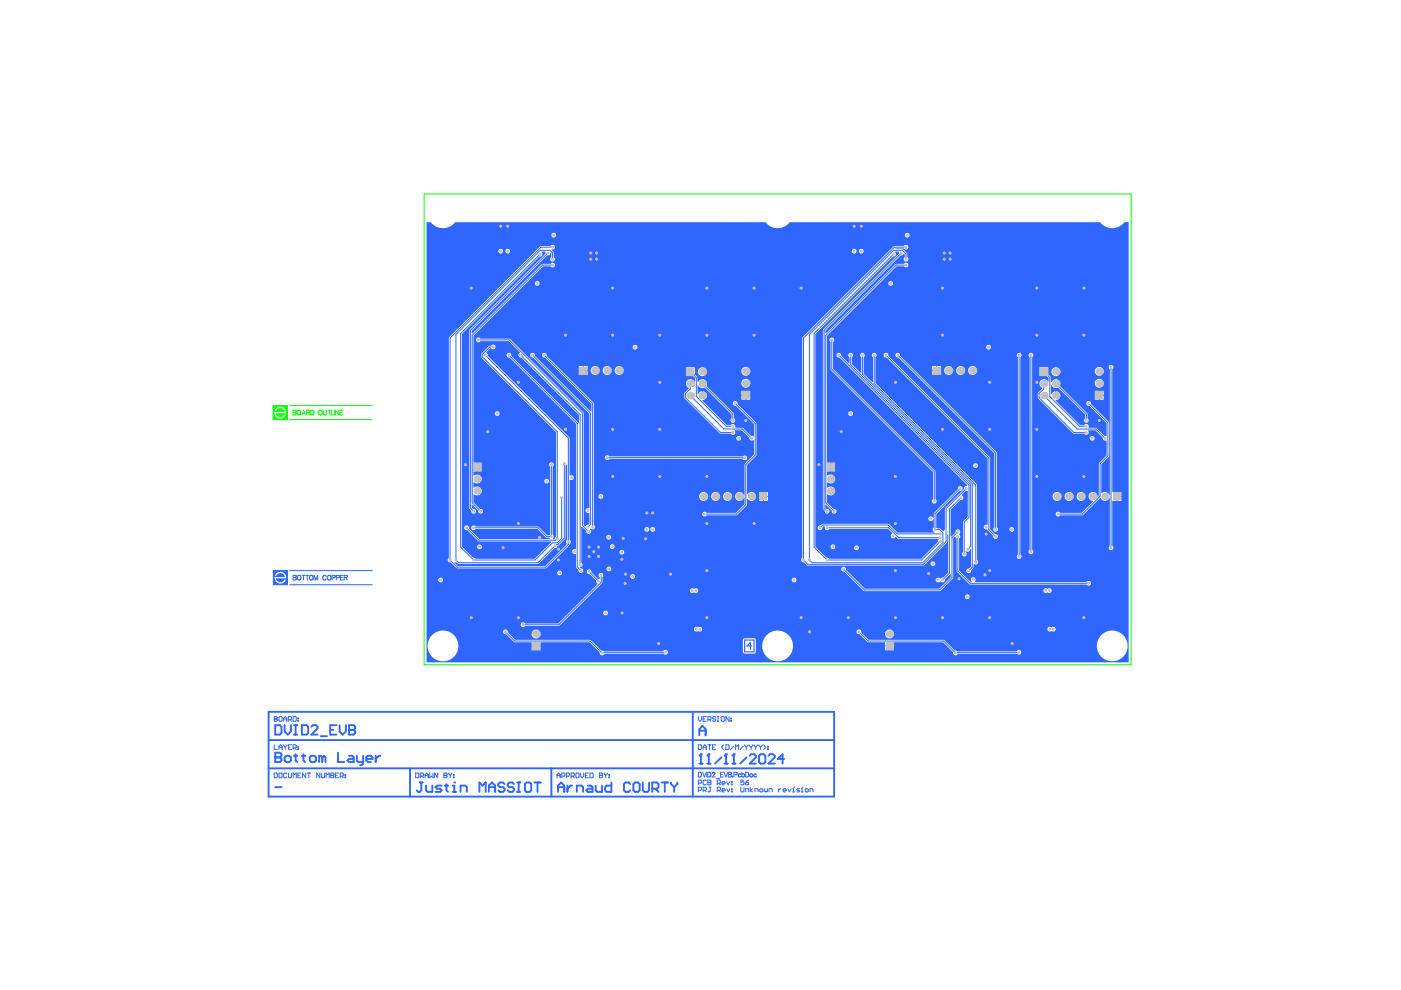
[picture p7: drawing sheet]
<svg xmlns="http://www.w3.org/2000/svg" width="297mm" height="210mm" viewBox="0 0 297 210" stroke-linecap="round" stroke-linejoin="round" font-family="sans-serif">
<path d="M57.9 86h3v3h-3zM58.5 86.6l-.3 .5h.4l.4-.5 .6-.1 .6 .4 .2 .4h-2.2l.3 1 .8 .4 .9-.3 .4-.5h-.3l-.5 .5h-.6l-.5-.3-.2-.5h2.2l-.3-.9-.8-.5-.7 .1z" fill="#0f0"/>
<g fill="none" stroke="#0f0" stroke-width=".21">
<path d="M89.9 41.1h149.9v99.8h-149.9zM57.9 86h3v3h-3zM61.4 89h17.5M61.4 86h17.5M62.1 87l.6 .1v.3l-.2 .1 .3 .1-.1 .3-.6 .1zM62.1 87.5h.4M63.1 87.1l.1-.1a.45 .45 0 0 1 .6 .5 .45 .45 0 0 1-.7 .3zM64 88l.4-1 .4 1M64.1 87.6h.5M65 87.5l.6-.1v-.3l-.6-.1v1M65.3 87.5l.4 .5M65.9 87h.3a.53 .53 0 0 1 .4 .5 .53 .53 0 0 1-.4 .5h-.3z"/>
<path d="M67.7 87.1v-.1a.45 .45 0 0 1 .6 .5 .45 .45 0 0 1-.6 .3zM68.6 87v.7l.2 .3 .4-.2v-.8M69.5 87h.7M69.8 87v1M70.3 87v1h.5M71 87v1M71.8 87v1l-.6-1v1M72.1 87.5h.4M72.7 87h-.6v1h.6"/>
</g>
<g fill="#2f66ff">
<path d="M96.4 119.2h.4l.4 .4 17.1-.1 3.2-3.3h.4l.3-.5 .3-.1 1.4-1.4v-15.5l.3-.2v16l-.2 .3 .2 .5-4.6 4.7h-18.6l-.6-.7z"/>
<path d="M90.4 47.1h.9a3.3 3.3 0 0 0 5.2 0h65.8a3.3 3.3 0 0 0 5.1 0h65.8a3.3 3.3 0 0 0 5.2 0h.9v93.3h-148.9zM116.9 49.9a.51 .51 0 0 0 1 0 .51 .51 0 0 0-1 0zM191.8 49.9a.55 .55 0 0 0 1.1 0 .55 .55 0 0 0-1.1 0zM95.2 71.5v46.8a.5 .5 0 0 0-.3 .6 .5 .5 0 0 0 .6 .3l1.4 1.3h18.8l5.1-5a.62 .62 0 0 0 0-1v-12.7l.1-.1a.51 .51 0 0 0 .8-.4 .51 .51 0 0 0-.8-.5h-.1l-.1-8-17.3-17.4-.3-.7 .9-.9h.1a.51 .51 0 0 0 .8 .2 .51 .51 0 0 0 0-.8 .51 .51 0 0 0-.8 .1l-.4 .1-1.5 1.5v1l15.7 15.7v22.2l-.2 .5h-.4l.1-.7-.2-.3v-14.3a.51 .51 0 0 0 .1-.8 .51 .51 0 0 0-.8 0 .51 .51 0 0 0 .1 .8v14.3l-.1 .2h-.5l-1.9-1.9h-13.2a.51 .51 0 0 0-.8-.1 .51 .51 0 0 0 0 .8 .51 .51 0 0 0 .8-.1h13.1l1.7 1.7 .8 .1 .1 .1-.1 .2h-14.8l-2.3-2.3a.51 .51 0 0 0-.4-.6 .51 .51 0 0 0-.6 .5 .51 .51 0 0 0 .6 .5l2.6 2.4h15.3v.1l-3.5 3.6h-12.5l-.6-.3-2.4-2.3v-45.1l16.5-16.4a.52 .52 0 0 0 .6-.3 .52 .52 0 0 0-.2-.6v-.2h.8l.1 .5-16.2 16.1v37.9l.4 .5a.51 .51 0 0 0 .5 .6 .51 .51 0 0 0 .5-.5 .51 .51 0 0 0-.6-.5l-.3-.2v-.6l.2-.1 1.2 1.3a.51 .51 0 0 0 .5 .6 .51 .51 0 0 0 .5-.5 .51 .51 0 0 0-.6-.5l-1.4-1.4v-1.7h.1a.94 .94 0 0 0 1.3-.1 .94 .94 0 0 0 0-1.3 .94 .94 0 0 0-1.3 0l-.1-.1v-1l.1-.1a.94 .94 0 0 0 1.3 0 .94 .94 0 0 0 0-1.3 .94 .94 0 0 0-1.3 0l-.1-.1v-.8h.7l.1-1-.1-.9h-.7v-26.9l14.8-14.7h1.5a.51 .51 0 0 0 .8 .1 .51 .51 0 0 0 0-.8 .51 .51 0 0 0-.8 .1l-1.8 .1-14.7 14.7h-.2v-.6l16-16h.4l.4-.5 .1 .9a.51 .51 0 0 0-.1 .8 .51 .51 0 0 0 .7 0 .51 .51 0 0 0-.1-.8v-1l-.5-.5 .1-.1a.51 .51 0 0 0 .6-.3 .51 .51 0 0 0-.2-.7 .51 .51 0 0 0-.7 .3h-2.2zM170.2 71.5l-.1 46.8a.51 .51 0 0 0-.2 .6 .51 .51 0 0 0 .6 .3l.8 .7h24.5l5-4.9 .1-1.7 .1 .1v8l-1 1.1-.7 .2a.52 .52 0 0 0-.8 0 .52 .52 0 0 0 .1 .8 .52 .52 0 0 0 .8-.2 .54 .54 0 0 0 .6 .1 .54 .54 0 0 0 .3-.5l1.1-1.2 .2 .1v.6l-2.5 2.4h-15.7l-4-4a.51 .51 0 0 0-.5-.6 .51 .51 0 0 0-.5 .5 .51 .51 0 0 0 .6 .5l4.2 4.1h16.1l2.8-2.7v-8.5l.3-.3 .4 .4 .1 7 2.7 2.7 24.8 .1a.51 .51 0 0 0 .8 .1 .51 .51 0 0 0-.1-.8 .51 .51 0 0 0-.7 .1h-23.7l.1-.2a.51 .51 0 0 0-.2-.7 .51 .51 0 0 0-.7 .1 .51 .51 0 0 0 .1 .7l-.2 .1-2.5-2.4v-6.8l.3-.4-.2-.5a.64 .64 0 0 0-.2-1.1l-.4 .1-.2 .6-.9 .9-.2-.1v-5.6l2.1-2.1a.5 .5 0 0 0 .6-.3 .5 .5 0 0 0-.2-.6l-.1-.2 .9-.8h.4v5.5l-1 1.1v6.4a.51 .51 0 0 0-.1 .7 .51 .51 0 0 0 .7 0 .51 .51 0 0 0-.1-.7l.1-.2a.55 .55 0 0 0 .7 0 .55 .55 0 0 0 .2-.5h.2v3.8l-.4 .3a.51 .51 0 0 0-.6 .5 .51 .51 0 0 0 .5 .5 .51 .51 0 0 0 .5-.6l.5-.5v-.8h.2a.51 .51 0 0 0 .7-.1 .51 .51 0 0 0-.2-.7v-16.1l-21.5-21.5v-5.5a.51 .51 0 0 0 .1-.7 .51 .51 0 0 0-.7 0 .51 .51 0 0 0 .1 .7v5.3l-.1 .1-1.9-1.9v-3.5a.51 .51 0 0 0 .1-.7 .51 .51 0 0 0-.7 0 .51 .51 0 0 0 .1 .7v3.3l-.1 .1-1.9-1.9v-1.5a.51 .51 0 0 0 .1-.7 .51 .51 0 0 0-.7 0 .51 .51 0 0 0 .1 .7v1.3l-.1 .1-1.6-1.7a.51 .51 0 0 0-.5-.6 .51 .51 0 0 0-.5 .6 .51 .51 0 0 0 .6 .4l27.1 27.1-.7 .4v.4l-4 4.1-.1 4.5-.3 .3-.6-.5-.7-.1-.2-.1v-2.9l5-4.9a.51 .51 0 0 0 .6-.5 .51 .51 0 0 0-.6-.5 .51 .51 0 0 0-.4 .6l-5 5-.1 1.2-.2-.2a.51 .51 0 0 0-.8 0 .51 .51 0 0 0 .1 .8 .51 .51 0 0 0 .7-.4h.2v1.8l-.3 .5 .4 .5h-7.8l-2-1.8h-13.9l-.4 .3a.51 .51 0 0 0-.6 .5 .51 .51 0 0 0 .5 .5 .51 .51 0 0 0 .4-.6l.5-.2 .1 .2a.51 .51 0 0 0 .3 .6 .51 .51 0 0 0 .6-.2h12.5l.9 .8-.1 .2a.51 .51 0 0 0-.1 .8 .51 .51 0 0 0 .8-.1l.2-.1 .5 .4h8.4l.1 .2-.1 .5-3.6 3.6h-19.5l-.6-.3-2.3-2.3v-45.1l16.4-16.4a.52 .52 0 0 0 .6-.3 .52 .52 0 0 0-.2-.6l.1-.2h.7l.1 .5-16.1 16.1v37.9l.4 .5a.51 .51 0 0 0 .4 .6 .51 .51 0 0 0 .6-.5 .51 .51 0 0 0-.7-.5l-.2-.2v-.6l.1-.1 1.3 1.3a.51 .51 0 0 0 .4 .6 .51 .51 0 0 0 .6-.5 .51 .51 0 0 0-.7-.5l-1.4-1.4v-1.7h.2a.95 .95 0 0 0 1.3-.1 .95 .95 0 0 0 0-1.3 .95 .95 0 0 0-1.3 0l-.2-.1v-1h.2a.95 .95 0 0 0 1.3-.1 .95 .95 0 0 0 0-1.3 .95 .95 0 0 0-1.3 0l-.2-.1v-.8h.7v-1.9h-.7v-26.9l14.8-14.7h1.6a.51 .51 0 0 0 .7 .1 .51 .51 0 0 0 0-.8 .51 .51 0 0 0-.7 .1l-1.9 .1-14.7 14.7h-.1v-.6l16-16 .7-.3 .1 .7a.51 .51 0 0 0-.1 .8 .51 .51 0 0 0 .8 0 .51 .51 0 0 0-.1-.8l-.1-.8-.8-.8-1.6-.1v-.1h1.8a.51 .51 0 0 0 .7 .1 .51 .51 0 0 0 0-.8 .51 .51 0 0 0-.7 .2h-2.2zM107.2 53.3a.51 .51 0 0 0 1 0 .51 .51 0 0 0-1 0zM105.7 53.3a.51 .51 0 0 0 1 0 .51 .51 0 0 0-1 0zM182.1 53.3a.51 .51 0 0 0 1 0 .51 .51 0 0 0-1 0zM180.6 53.3a.51 .51 0 0 0 1 0 .51 .51 0 0 0-1 0zM113.4 60.1a.51 .51 0 0 0 1 0 .51 .51 0 0 0-1 0zM188.3 60.1a.55 .55 0 0 0 1.1 0 .55 .55 0 0 0-1.1 0zM134.1 73.6a.51 .51 0 0 0 1 0 .51 .51 0 0 0-1 0zM209.1 73.6a.51 .51 0 0 0 1 0 .51 .51 0 0 0-1 0zM198.7 77.6v.9h.8v-.9zM197.7 77.6v.9h.8v-.9zM123.7 77.6v.9h.9v-.9zM122.7 77.6v.9h.9v-.9zM205.3 78.6a.95 .95 0 0 0 1.9 0 .95 .95 0 0 0-1.9 0zM202.7 78.6a.95 .95 0 0 0 1.9 0 .95 .95 0 0 0-1.9 0zM200.2 78.6a.95 .95 0 0 0 1.9 0 .95 .95 0 0 0-1.9 0zM198.7 78.6v.9h.8v-.9zM197.7 78.6v.9h.8v-.9zM130.3 78.6a.95 .95 0 0 0 1.9 0 .95 .95 0 0 0-1.9 0zM127.8 78.6a.95 .95 0 0 0 1.9 0 .95 .95 0 0 0-1.9 0zM125.2 78.6a.95 .95 0 0 0 1.9 0 .95 .95 0 0 0-1.9 0zM123.7 78.6v.9h.9v-.9zM122.7 78.6v.9h.9v-.9zM157.2 78.7a.95 .95 0 0 0 1.9 0 .95 .95 0 0 0-1.9 0zM232.1 78.7a.95 .95 0 0 0 1.9 0 .95 .95 0 0 0-1.9 0zM148 78.8a.95 .95 0 0 0 1.9 0 .95 .95 0 0 0-1.9 0zM222.9 78.8a.95 .95 0 0 0 1.9 0 .95 .95 0 0 0-1.9 0zM145.4 77.9v1.8h1.6l.4 .5v.7h-.2a.94 .94 0 0 0-1.5-.2 .94 .94 0 0 0 .3 1.5l.1 .2-1 1 .1 1.1 7.3 7.4h2.4a.5 .5 0 0 0 .8 .2 .5 .5 0 0 0 .1-.7v-.2h1.5l1.6 1.6a.5 .5 0 0 0 .2 .6 .5 .5 0 0 0 .6-.1h.2v3.1l-2 2.1v6.6h-.2a.94 .94 0 0 0-1.4-.6 .94 .94 0 0 0 0 1.5 .94 .94 0 0 0 1.4-.6l.2 .1v1.4l-1.9 1.8h-6.2a.51 .51 0 0 0-.8-.1 .51 .51 0 0 0 0 .8 .51 .51 0 0 0 .8-.1l6.4-.1 2.2-2.1v-1.3l.1-.1a.94 .94 0 0 0 1.4 .3 .94 .94 0 0 0 0-1.5 .94 .94 0 0 0-1.4 .3l-.1-.1v-6.1l2-2v-6.8l-4-4.1a.51 .51 0 0 0-.5-.7 .51 .51 0 0 0-.5 .6 .51 .51 0 0 0 .6 .4l3.9 3.9v2.6l-.7-.1-1.7-1.7h-1.6l-.1-.1a.5 .5 0 0 0-.2-.7 .5 .5 0 0 0-.7 .2h-.8l-5.2-5.1 .8-.5 .2-.5h-1l-.1-1.1-.9 .6v-1.8h.1a.93 .93 0 0 0 1.4 .5l5.7 5.7v.8a.51 .51 0 0 0-.1 .8 .51 .51 0 0 0 .8 0 .51 .51 0 0 0-.2-.8v-1.1l-5.9-5.8a.94 .94 0 0 0-.4-1.3 .94 .94 0 0 0-1.3 .5h-.1v-1l-.6-.6v-1.5zM157.2 81.3a.95 .95 0 0 0 1.9 0 .95 .95 0 0 0-1.9 0zM232.1 81.3a.95 .95 0 0 0 1.9 0 .95 .95 0 0 0-1.9 0zM158.2 82.9v.8h.9v-.8zM157.2 82.9v.8h.8v-.8zM233.1 82.9v.8h.9v-.8zM232.1 82.9v.8h.9v-.8zM149 82.9v.9h.9l-.4-.7zM223.9 82.9v.9h.9l-.4-.7zM158.2 83.9v.8h.9v-.8zM157.2 83.9v.8h.8v-.8zM233.1 83.9v.8h.9v-.8zM232.1 83.9v.8h.9v-.8zM104.9 87.7a.51 .51 0 0 0 1 0 .51 .51 0 0 0-1 0zM179.8 87.7a.55 .55 0 0 0 1.1 0 .55 .55 0 0 0-1.1 0zM220.4 77.9v1.8h1.5l.4 .5v.7h-.1a.94 .94 0 0 0-1.6-.2 .94 .94 0 0 0 .4 1.5v.2l-1 1 .1 1.1 7.4 7.4h2.4a.5 .5 0 0 0 .7 .2 .5 .5 0 0 0 .1-.7l.1-.2h1.4l1.6 1.6 .2 .5 .6 .2v3.1l-1.6 1.7v6.8l-.3 .1a.94 .94 0 0 0-1-.9 .94 .94 0 0 0-.9 .9 .94 .94 0 0 0 .9 1l.1 .1-2.4 2.4h-4.6a.51 .51 0 0 0-.8-.1 .51 .51 0 0 0 0 .8 .51 .51 0 0 0 .8-.1l4.8-.1 3.7-3.6a1.07 1.07 0 0 0 1.8 0h.2v10.1a.51 .51 0 0 0-.1 .8 .51 .51 0 0 0 .8 0 .51 .51 0 0 0-.2-.8v-9.4l.1-.1h.8v-1.9h-.8l-.1-.1v-25.9a.51 .51 0 0 0 .2-.8 .51 .51 0 0 0-.8 0 .51 .51 0 0 0 .1 .8v26.6h-.1a.94 .94 0 0 0-1.6-.3l-.1-.1v-6.1l1.6-1.7v-7.1l-3.8-3.9a.51 .51 0 0 0-.4-.7 .51 .51 0 0 0-.6 .6 .51 .51 0 0 0 .6 .4l3.7 3.7v2.7h-.4l-1.8-1.7h-1.5l-.1-.1a.5 .5 0 0 0-.3-.7 .5 .5 0 0 0-.6 .2h-.9l-5.2-5.1 .8-.5 .2-.5h-.9l-.1-1.1-1 .6v-1.8h.2a.93 .93 0 0 0 1.3 .5l5.8 5.7v.8a.51 .51 0 0 0-.2 .8 .51 .51 0 0 0 .8 0 .51 .51 0 0 0-.1-.8l-.1-1.1-5.8-5.8a.94 .94 0 0 0-.4-1.3 .94 .94 0 0 0-1.3 .5h-.2v-1l-.5-.6v-1.5zM101 71.8a.51 .51 0 0 0 .1 .7 .51 .51 0 0 0 .8-.2h6l2.3 2.4v.2a.5 .5 0 0 0-.3 .6 .5 .5 0 0 0 .6 .3l12.2 12.2v1.6h-.1l-14.2-14.2a.51 .51 0 0 0-.4-.6 .51 .51 0 0 0-.6 .6 .51 .51 0 0 0 .6 .4l14.1 14.1v26.5l-.1 .1a.5 .5 0 0 0-.7 .4 .5 .5 0 0 0 .7 .5l.1 .1v2.8l.6 .6a.51 .51 0 0 0 .4 .6 .51 .51 0 0 0 .6-.6 .51 .51 0 0 0-.7-.4v-.3a.5 .5 0 0 0 .5-.3 .5 .5 0 0 0-.2-.6v-7.6h.1l.9 .9a.51 .51 0 0 0 .7 .6 .51 .51 0 0 0 .1-.9v-.2a.69 .69 0 0 0 1-.3l-.2-.5v-25.9l-10-10a.51 .51 0 0 0-.5-.6 .51 .51 0 0 0-.5 .6 .51 .51 0 0 0 .6 .4l9.9 9.9v1.5l-.1 .1-11.9-11.9a.51 .51 0 0 0-.5-.6 .51 .51 0 0 0-.5 .6 .51 .51 0 0 0 .6 .4l12 11.9v20l-.2 .1a.5 .5 0 0 0-.7 .5 .5 .5 0 0 0 .7 .4l.2 .1v2.3l-1 .5-.3-.3v-23.8l-15.5-15.6-6.3-.1-.4-.2zM231.1 92.9a.51 .51 0 0 0 1 0 .51 .51 0 0 0-1 0zM156.1 92.9a.51 .51 0 0 0 1 0 .51 .51 0 0 0-1 0zM128.3 96.7a.51 .51 0 0 0 .2 .8 .51 .51 0 0 0 .7-.2h28.3a.51 .51 0 0 0 .7 .2 .51 .51 0 0 0 .1-.8 .51 .51 0 0 0-.8 .1h-28.3l-.4-.3zM101.2 98.1v.8h.9v-.8zM176.2 98.1v.8h.8v-.8zM206.3 98.7a.51 .51 0 0 0 1 0 .51 .51 0 0 0-1 0zM101.2 99.1v.9h.9v-.9zM176.2 99.1v.9h.8v-.9zM115.4 102a.51 .51 0 0 0 1 0 .51 .51 0 0 0-1 0zM236.9 104.3v.9h.9v-.9zM161.9 104.3v.9h.9v-.9zM160.9 104.3v.9h.9v-.9zM126.9 105.3a.51 .51 0 0 0 1 0 .51 .51 0 0 0-1 0zM236.9 105.3v.9h.9v-.9zM228.3 105.3a.95 .95 0 0 0 1.8 0 .95 .95 0 0 0-1.8 0zM225.7 105.3a.95 .95 0 0 0 1.9 0 .95 .95 0 0 0-1.9 0zM223.2 105.3a.95 .95 0 0 0 1.9 0 .95 .95 0 0 0-1.9 0zM161.9 105.3v.9h.9v-.9zM160.9 105.3v.9h.9v-.9zM153.3 105.3a.95 .95 0 0 0 1.9 0 .95 .95 0 0 0-1.9 0zM150.8 105.3a.95 .95 0 0 0 1.9 0 .95 .95 0 0 0-1.9 0zM148.2 105.3a.95 .95 0 0 0 1.9 0 .95 .95 0 0 0-1.9 0zM175.9 71.8v.4l.2 .3v5.9l21.7 21.7v5.7a.51 .51 0 0 0-.1 .8 .51 .51 0 0 0 .8 0 .51 .51 0 0 0-.2-.8v-5.9l-21.7-21.7v-5.7a.51 .51 0 0 0 .1-.8 .51 .51 0 0 0-.8 .1zM187.6 74.9a.51 .51 0 0 0-.2 .6 .51 .51 0 0 0 .6 .3l21.4 21.4v14l-.1 .1a.5 .5 0 0 0-.7 .4 .5 .5 0 0 0 .7 .5l1.3 1.4a.51 .51 0 0 0 .4 .7 .51 .51 0 0 0 .6-.6 .51 .51 0 0 0-.6-.4l-1.1-1.1v-15.2l-21.6-21.6-.2-.5zM214 112.2a.51 .51 0 0 0 1 0 .51 .51 0 0 0-1 0zM190.1 74.9a.51 .51 0 0 0-.2 .6 .51 .51 0 0 0 .6 .3l20.3 20.3v15.7a.51 .51 0 0 0-.1 .8 .51 .51 0 0 0 .8 0 .51 .51 0 0 0-.2-.8v-15.9l-20.5-20.5-.2-.5zM137.9 112.2a.51 .51 0 0 0 1 0 .51 .51 0 0 0-1 0zM136.6 112.2a.51 .51 0 0 0 1 0 .51 .51 0 0 0-1 0zM128.5 113.9a.55 .55 0 0 0 1.1 0 .55 .55 0 0 0-1.1 0zM129.3 115.9a.51 .51 0 0 0 1 0 .51 .51 0 0 0-1 0zM176.1 115.9a.51 .51 0 0 0 1 0 .51 .51 0 0 0-1 0zM101.2 115.9a.51 .51 0 0 0 1 0 .51 .51 0 0 0-1 0zM181.1 116.1a.51 .51 0 0 0 1 0 .51 .51 0 0 0-1 0zM218.2 75l-.1 .4 .2 .3v40.9a.51 .51 0 0 0-.1 .7 .51 .51 0 0 0 .8 0 .51 .51 0 0 0-.2-.7v-40.9a.51 .51 0 0 0 .1-.7 .51 .51 0 0 0-.7 0zM131.3 117.1a.55 .55 0 0 0 1.1 0 .55 .55 0 0 0-1.1 0zM215.7 75l-.1 .4 .2 .3v41.9a.51 .51 0 0 0-.1 .7 .51 .51 0 0 0 .8 0 .51 .51 0 0 0-.2-.7v-41.9a.51 .51 0 0 0 .1-.7 .51 .51 0 0 0-.7 0zM197.3 119.5a.51 .51 0 0 0 1 0 .51 .51 0 0 0-1 0zM128.6 120.6a.51 .51 0 0 0 1 0 .51 .51 0 0 0-1 0zM118.1 121.5a.55 .55 0 0 0 1.1 0 .55 .55 0 0 0-1.1 0zM133.6 122.2a.51 .51 0 0 0 1 0 .51 .51 0 0 0-1 0zM167.9 123a.51 .51 0 0 0 1 0 .51 .51 0 0 0-1 0zM92.9 123a.51 .51 0 0 0 1 0 .51 .51 0 0 0-1 0zM221.3 124.9a.5 .5 0 0 0 .1 .7 .5 .5 0 0 0 .7 0 .5 .5 0 0 0 .7 0 .5 .5 0 0 0 0-.7 .5 .5 0 0 0-.7 0l-.5-.2zM146.4 124.9a.5 .5 0 0 0 .1 .7 .5 .5 0 0 0 .7 0 .5 .5 0 0 0 .7 0 .5 .5 0 0 0 0-.7 .5 .5 0 0 0-.7 0l-.5-.2zM204.6 126.5a.51 .51 0 0 0 1 0 .51 .51 0 0 0-1 0zM127.9 130a.51 .51 0 0 0 1 0 .51 .51 0 0 0-1 0zM110.5 132.2a.51 .51 0 0 0 .1 .7 .51 .51 0 0 0 .7-.2h7.3l9.1-9.1v-1.2a.5 .5 0 0 0 0-.8 .5 .5 0 0 0-.7 .1 .5 .5 0 0 0 .2 .7l-.1 .4-.3-.1-1.4-1.3a.51 .51 0 0 0-.5-.7 .51 .51 0 0 0-.5 .6 .51 .51 0 0 0 .6 .4l1.4 1.4 .3 .8-8.3 8.3h-7.1l-.3-.2zM222.1 133.1a.5 .5 0 0 0 .2 .7 .5 .5 0 0 0 .6-.1 .5 .5 0 0 0 .8 .1 .5 .5 0 0 0 0-.8 .5 .5 0 0 0-.8 .1l-.4-.2zM147.3 133a.51 .51 0 0 0-.1 .7 .51 .51 0 0 0 .8 0 .5 .5 0 0 0 .7 .1 .5 .5 0 0 0 0-.8 .5 .5 0 0 0-.7 .1l-.3-.2zM157.6 135.4l-.1 .3 .1 2.8 .3 .1 2.2-.1 .2-.3-.2-2.8-.2-.1zM112.7 134.4a.95 .95 0 0 0 1.9 0 .95 .95 0 0 0-1.9 0zM187.7 134.4a.95 .95 0 0 0 1.8 0 .95 .95 0 0 0-1.8 0zM113.7 137v.9h.9v-.9zM112.7 137v.9h.9v-.9zM188.7 137v.9h.8v-.9zM187.7 137v.9h.8v-.9zM181.8 133.5a.51 .51 0 0 0-.2 .7 .51 .51 0 0 0 .6 .2l1.8 1.8h3.7v.7h1.8v-.7h10.4l2.2 2.1a.5 .5 0 0 0 .3 .6 .5 .5 0 0 0 .7-.3h12.6a.5 .5 0 0 0 .7 0 .5 .5 0 0 0-.1-.7 .5 .5 0 0 0-.7 .2h-12.6l-.5-.1-2.4-2.3h-15.9l-1.6-1.6-.2-.6zM106.9 133.5a.51 .51 0 0 0-.2 .7 .51 .51 0 0 0 .6 .2l1.7 1.8h3.7v.7h1.9v-.7h10.4l2.2 2.1a.5 .5 0 0 0 .3 .6 .5 .5 0 0 0 .6-.3h12.6a.5 .5 0 0 0 .8 0 .5 .5 0 0 0-.2-.7 .5 .5 0 0 0-.7 .2h-12.6l-.5-.1-2.4-2.3h-15.9l-1.6-1.6-.2-.6zM232.5 137a3.3 3.3 0 0 0 6.6 0 3.3 3.3 0 0 0-6.6 0zM161.6 137a3.3 3.3 0 0 0 6.5 0 3.3 3.3 0 0 0-6.5 0zM90.7 137a3.3 3.3 0 0 0 6.5 0 3.3 3.3 0 0 0-6.5 0z"/>
<path d="M57.9 121h3v3h-3zM58.6 121.6l-.3 .5h.3l.4-.5 .6-.1 .6 .4 .2 .4h-2.2l.3 1 .8 .4 1-.3 .3-.5h-.3l-.5 .5h-.5l-.6-.3-.2-.5h2.2l-.3-.9-.8-.5-.5 .1z"/>
</g>
<g fill="none" stroke="#2f66ff" stroke-width=".21">
<path d="M114.5 53.9l-16.8 16.8v45.3l2.7 2.7h13.1l3.6-3.6h1.1l.9-.9v-8.7M116.2 53.7h.1M116.2 53.7l-16.4 16.3v37.8l.6 .6M117.2 52.4h-2.5l-19.3 19.3v47.1l1.5 1.5h18.8l4.8-4.8v-22.6l-17.6-17.6M117.2 55v-1.4l-.6-.5h-2.1l-17.8 17.8v47.8M117.2 56.2h-2.1l-15 14.9v35.5l1.8 1.8M189.4 53.9l-16.8 16.8v45.3l2.8 2.7h20l3.9-3.9M191.1 53.7l-16.4 16.3v37.8l.7 .6M192.1 52.4h-2.5l-19.2 19.3v47.1l.9 .9h24.5l4.8-4.8v-7l4.3-4.3M192.1 55v-1.2l-.8-.7h-1.8l-17.9 17.8v47.8l.6 .6h23.4l4.3-4.3v-2l-.6-.7h-1.1v-3.4l5.4-5.3M192.1 56.2h-2.1l-14.9 14.9v35.5l1.8 1.8M101.4 72.1h6.6l15.5 15.5v23.8l1.3 1.3"/>
<path d="M104.6 73.6h-.7l-1.6 1.5v.6l15.9 15.8v22.7l-.4 .3h-16.2l-2.7-2.6M107.9 75.3l14.5 14.5v30.4l.7 .8M110.4 75.3l12.6 12.6v31.8M112.9 75.3l12.3 12.3v23.6l-.6 .5M115.4 75.3l10.2 10.2v26.2M146.4 78.8h.1M146.4 78.8l1.2 1.3v4l6.4 6.3h1.4M147.1 79.5h.1M176.4 72.1v6.2l21.7 21.7v6.3M177.9 75.3l27.5 27.6v6.8l-1 1v6.8M180.4 75.3v2l25.4 25.4v13.2l-.6 .6M182.9 75.3v4l23.2 23.3v17.7l-.7 .7"/>
<path d="M185.4 75.3v6l21.5 21.5v16.4M187.8 75.3l21.9 21.8v15.2l1.4 1.4M190.3 75.3l20.8 20.7v16.2M216.1 75.3v42.7M218.6 75.3v41.7M221.3 78.8l1.3 1.3v4l6.3 6.3h1.4M222 79.5h.1M235.6 77.9v38.2M116.9 98.5v15.2h-1l-1.8-1.8h-13.7M119.7 98.3v15.8l-1.4 1.3h-.3l-3.9 3.9h-16.9l-.5-.6M128.7 97l29.2 .1M146.4 83.9l7.1 7.1h3.9l2 1.9"/>
<path d="M146.4 81.3v1.1l-1.1 1v.9l7.4 7.4h2.7M148.9 81.3l6.5 6.5v1.3M155.9 85.5l4.2 4.3v6.7l-2 2v8.5l-2 2h-6.7M221.3 81.3v1.1l-1 1v.9l7.4 7.4h2.6M221.3 83.9l7.1 7.1h3.9l2 1.9M223.9 81.3l6.4 6.5v1.3M230.8 85.5l4.1 4.1v7.1l-1.7 1.6v6.9l-3.7 3.8h-5.2M96.7 118.7h.1M117.7 115.7h.1M173.9 111.9l.5-.6h13.9l1.9 1.9h9.1M175.4 111.9h13l2.1 2.1h8.8M203.1 113.7v7.4l2.6 2.6h25.1"/>
<path d="M203.1 112.7l-1.3 1.3v8.5l-2.6 2.6h-15.9l-4.4-4.4M203.7 105.5l-2.4 2.5v13.5l-1.5 1.5M204.9 103.6h.1M57.9 121h3v3h-3zM61.4 124h17.5M61.4 121h17.5M107.2 134l1.9 1.9h16l2.5 2.6 13.5-.2M124.9 121.2h.1M124.9 121.2l2 2M127.4 122l.1 1.5-9 9h-7.6M182.1 134l2 1.9h16l2.5 2.6 13.4-.2M148.1 151.9v.7l.3 .3 .3-.3v-.7"/>
<path d="M148.1 157.9h.5l.1 .2v.6l-.1 .2h-.5zM149.1 158.9v-.7l.3-.3 .3 .3v.7M149.1 152.4h.3M149.1 158.4h.6M149.7 151.9h-.6v1h.6M150.1 152.6h.5l.1-.5-.1-.2h-.5v1M150.1 157.9h.6M150.4 152.6l.3 .3M150.4 157.9v1M151.1 158.4h.3M151.7 152.1l-.1-.2-.5 .2 .1 .3 .5 .2-.1 .3-.5-.1M151.7 157.9h-.6v1h.6"/>
<path d="M152.1 151.9h.3M152.1 152.9h.3M152.2 151.9v1M152.9 152.1l.2-.2 .5 .2v.7l-.2 .1-.5-.1zM153.4 157.9l-.3 .3v.4l.3 .3M153.9 157.9h.5l.2 .2v.6l-.2 .2h-.5zM154.6 151.9v1l-.7-1v1M154.9 152.3h.2v.1h-.2zM154.9 152.8h.2v.1h-.2zM155.6 158.2l-.7 .7M155.9 158.9v-1l.3 .3 .4-.3v1M157.6 158.2l-.7 .7"/>
<path d="M157.9 157.9l.3 .5M158.2 158.4v.5M158.6 157.9l-.4 .5M158.9 157.9l.3 .5M159.2 158.4v.5M159.6 157.9l-.4 .5M159.9 157.9l.3 .5M160.2 158.4v.5M160.6 157.9l-.4 .5M160.9 157.9l.3 .5M161.2 158.4v.5M161.6 157.9l-.4 .5"/>
<path d="M161.9 157.9l.3 .3v.4l-.3 .3M162.7 158.7h.2v.2h-.2zM162.7 158.2h.2v.2h-.2zM88.1 163.9h.5l.2 .2v.6l-.2 .2h-.5zM89.1 164.6h.5l.2-.5-.2-.2h-.5v1M89.5 164.6l.3 .3M90.1 164.4h.7M90.1 164.9v-.7l.4-.3 .3 .3v.7M91.1 163.9v1l.4-.3 .3 .3v-1M92.8 163.9v1l-.7-1v1M94.1 164.4h.1M94.1 164.4h.5"/>
<path d="M94.1 163.9h.5l.2 .2-.2 .3 .2 .3-.2 .2h-.5zM95.1 163.9l.4 .5M95.5 164.4v.5M95.8 163.9l-.3 .5M96.1 164.2h.2v.2h-.2zM96.1 164.7h.2v.2h-.2zM118.1 164.9v-.7l.3-.3 .4 .3v.7M118.1 164.4h.7M119.1 164.6h.5l.2-.5-.2-.2h-.5v1M120.1 164.6h.5l.2-.5-.2-.2h-.5v1M121.1 164.6h.5l.2-.5-.2-.2h-.5v1M121.4 164.6l.4 .3"/>
<path d="M122.1 164.1l.2-.2 .5 .2v.6l-.2 .2-.5-.2zM123.1 163.9v.7l.3 .3 .4-.3v-.7M124.1 164.4h.3M124.8 163.9h-.7v1h.7M125.1 163.9h.5l.2 .2v.6l-.2 .2h-.5zM127.1 164.4h.1M127.1 164.4h.5M127.1 163.9h.5l.2 .2-.2 .3 .2 .3-.2 .2h-.5zM128.1 163.9l.3 .5M128.4 164.4v.5M128.8 163.9l-.4 .5M129.1 164.2h.2v.2h-.2z"/>
<path d="M129.1 164.7h.2v.2h-.2zM148.1 163.7h.3a.53 .53 0 0 1 .4 .5 .53 .53 0 0 1-.4 .5h-.3zM148.1 166.1h.5l.1-.5-.1-.2h-.5v1M148.1 167.6h.5l.1-.5-.1-.2h-.5v1M149 163.7l.3 1 .4-1M149.1 167.6h.5l.1-.5-.1-.2h-.5v1M149.4 167.6l.3 .3M149.7 165.6l-.1-.2-.5 .2v.6l.1 .2 .5-.2M149.9 163.7v1M150.1 163.7h.3a.53 .53 0 0 1 .3 .5 .53 .53 0 0 1-.3 .5h-.3zM150.1 165.9h.1M150.1 165.4h.5l.1 .2-.1 .3 .1 .3-.1 .2h-.5z"/>
<path d="M150.1 165.9h.5M150.4 166.9h.3M150.6 166.9v.8l-.2 .2-.3-.2M151 164l.2-.3 .4 .2-.6 .8h.6M151.8 165.1h.8M152.1 166.1h.5l.1-.5-.1-.2h-.5v1M152.1 167.6h.5l.1-.5-.1-.2h-.5v1M152.4 167.6l.3 .3M152.4 166.1l.3 .3M152.7 164.2h.4M153.1 167.6h.6l-.1-.4-.5 .2 .1 .5h.4M153.1 166.1h.6l-.1-.4-.5 .2 .1 .5h.4"/>
<path d="M153.4 163.7h-.7v1h.7M153.5 163.7l.4 1 .4-1M154.1 167.2l.3 .7 .3-.7M154.1 165.7l.3 .7 .3-.7M154.4 163.7l.6 .1 .1 .2-.3 .2 .3 .2-.1 .3h-.6zM154.4 164.2h.4M155.1 167.7h.1v.2h-.1zM155.1 167.2h.1v.2h-.1zM155.1 165.7h.1v.2h-.1zM155.1 166.2h.1v.2h-.1zM155.3 164.6h.1M155.6 164.3l.6-.1v-.4l-.6-.1v1"/>
<path d="M157.1 164.2a.32 .32 0 0 0-.5 0 .32 .32 0 0 0 0 .4 .32 .32 0 0 0 .5 0M157.3 164.2a.32 .32 0 0 1 .5 0 .32 .32 0 0 1 0 .4 .32 .32 0 0 1-.5 0M157.3 163.7v1M158.1 163.7h.3a.53 .53 0 0 1 .4 .5 .53 .53 0 0 1-.4 .5h-.3zM160.4 164.2a.32 .32 0 0 0-.5 0 .32 .32 0 0 0 0 .4 .32 .32 0 0 0 .5 0"/>
<circle cx="159.3" cy="164.4" r=".33"/>
</g>
<path d="M56.9 150.9h120v18h-120zM56.9 156.9h120M146.9 150.9v18M148.3 155.9v-1.3l.6-.7 .7 .7v1.3M148.3 154.9h1.3M148.6 159.9v2M56.9 162.9h120M86.9 162.9v6M116.9 162.9v6M148.3 161.9h.6" fill="none" stroke="#2f66ff" stroke-width=".4"/>
<path d="M157.9 135.7h2v2.5h-2z" fill="none" stroke="#2f66ff" stroke-width=".25"/>
<circle cx="148.6" cy="159.9" r=".2" fill="#2f66ff"/>
<path d="M148.6 159.9l-.3 .3M150.3 159.9v2M149.9 161.9h.7" fill="none" stroke="#2f66ff" stroke-width=".4"/>
<circle cx="150.3" cy="159.9" r=".2" fill="#2f66ff"/>
<path d="M150.3 159.9l-.4 .3M153.9 159.9v2M152.9 160.6l-1.3 1.3M153.6 161.9h.7" fill="none" stroke="#2f66ff" stroke-width=".4"/>
<circle cx="153.9" cy="159.9" r=".2" fill="#2f66ff"/>
<path d="M153.9 159.9l-.3 .3M155.6 159.9v2M155.3 161.9h.6" fill="none" stroke="#2f66ff" stroke-width=".4"/>
<circle cx="155.6" cy="159.9" r=".2" fill="#2f66ff"/>
<g fill="none" stroke="#2f66ff" stroke-width=".4">
<path d="M58.3 153.8h1l.4 .3v1.3l-.4 .4h-1zM60.3 153.8v1.3l.7 .7 .7-.7v-1.3M62.3 155.8h.7M62.3 153.8h.7M62.7 153.8v2M64 153.8h1l.3 .3v1.3l-.3 .4h-1zM66 154.1l.3-.3h.7l.3 .3v.3l-1.3 1.4h1.3M68 156.1h1.3M70 154.8h.7M71.3 153.8h-1.3v2h1.3M72 153.8v1.3l.7 .7 .6-.7v-1.3M74 153.8v2h1l.3-.4v-.3l-.3-.3h-1"/>
<path d="M155.6 159.9l-.3 .3M158.3 160.6l-1.4 1.3M158.9 160.2l.4-.3h.6l.4 .3v.4l-1.4 1.3h1.4M160.9 160.2l.4-.3h.6l.4 .3v1.4l-.4 .3h-.6l-.4-.3zM162.9 160.2l.4-.3h.6l.4 .3v.4l-1.4 1.3h1.4M166.3 160.9h-1.4l1-1v2"/>
</g>
<path d="M58.1 152.4h.1M58.1 151.9h.5l.2 .2-.2 .3 .2 .4-.2 .1h-.5zM58.1 152.4h.5M59.1 152.1l.2-.2 .5 .2v.7l-.2 .1-.5-.1zM60.1 152.4h.7M60.1 152.9v-.6l.4-.4 .3 .4v.6M61.1 152.6h.5l.2-.5-.2-.2h-.5v1M61.5 152.6l.3 .3M62.1 151.9h.5l.2 .2v.7l-.2 .1h-.5zM63.1 152.8h.2v.1h-.2zM63.1 152.3h.2v.1h-.2z" fill="none" stroke="#2f66ff" stroke-width=".21"/>
<circle cx="74" cy="154.8" r=".2" fill="#2f66ff"/>
<path d="M58.3 159.6v2h1l.4-.4v-.3l-.4-.3h-1M74 153.8h1l.3 .3v.3l-.3 .4h-1" fill="none" stroke="#2f66ff" stroke-width=".4"/>
<g fill="none" stroke="#2f66ff" stroke-width=".21">
<path d="M58.1 157.9v1h.7M59.1 158.9v-.7l.4-.3 .3 .3v.7M59.1 158.4h.7M60.1 157.9l.4 .5M60.5 158.4v.5M60.8 157.9l-.3 .5M61.1 158.4h.4M61.8 157.9h-.7v1h.7M62.1 158.6h.5l.2-.5-.2-.2h-.5v1M62.5 158.6l.3 .3M63.1 158.7h.2v.2h-.2zM63.1 158.2h.2v.2h-.2z"/>
<path d="M58.1 163.9h.5l.2 .2v.6l-.2 .2h-.5zM59.1 164.1l.2-.2 .5 .2v.6l-.2 .2-.5-.2zM60.8 164.1l-.2-.2-.5 .2v.6l.2 .2 .5-.2M61.1 163.9v.8l.2 .2 .5-.2v-.8M62.1 164.9v-1l.4 .3 .3-.3v1M63.1 164.4h.4M63.8 163.9h-.7v1h.7M64.8 163.9v1l-.7-1v1M65.1 163.9h.7M65.5 163.9v1M67.8 163.9v1l-.7-1v1M68.1 163.9v.8l.2 .2 .5-.2v-.8"/>
<path d="M69.1 164.9v-1l.4 .3 .3-.3v1M70.1 164.4h.1M70.1 163.9h.5l.2 .2-.2 .3 .2 .3-.2 .2h-.5zM70.1 164.4h.5M71.1 164.4h.4M71.8 163.9h-.7v1h.7M72.1 164.6h.5l.2-.5-.2-.2h-.5v1M72.5 164.6l.3 .3M73.1 164.7h.2v.2h-.2zM73.1 164.2h.2v.2h-.2zM157.1 166.9v.8l.1 .2 .5-.2v-.8M157.7 165.4h-.6v.5l.5-.2 .1 .5-.1 .2-.5-.2"/>
<path d="M158.1 165.9h.5l.1 .3-.5 .2zM158.1 167.9v-.7h.5l.1 .2v.5M158.7 165.4l-.6 .5M159.1 166.9v1M159.6 167.2l-.5 .4 .5 .3M160.1 167.9v-.7h.5l.1 .2v.5M161.2 167.2l.5 .2-.1 .5-.5-.2zM162.1 167.2v.5l.1 .2 .5-.2v-.5M163.1 167.9v-.7h.5l.1 .2v.5M165.1 167.2v.7M165.6 167.2l-.5 .4M166.1 167.6h.6l-.1-.4-.5 .2 .1 .5h.4"/>
<path d="M167.1 167.2l.3 .7 .3-.7M168.1 167.9h.3M168.1 167.2h.1v.7M168.2 166.9h.1M169.6 167.2h-.5l-.2 .2 .7 .3-.2 .2h-.5M169.9 167.9h.3M169.9 167.2h.2v.7M170.1 166.9h.1M170.7 167.4l.5-.2 .2 .5-.5 .2zM171.7 167.9v-.7h.5l.2 .2v.5"/>
</g>
<circle cx="58.3" cy="160.6" r=".2" fill="#2f66ff"/>
<g fill="none" stroke="#2f66ff" stroke-width=".4">
<path d="M58.3 159.6h1l.4 .3v.3l-.4 .4h-1M62.7 159.9v1.3l.3 .4M64.3 159.9v1.3l.4 .4M71.7 159.6v2h1.3M60.3 160.6l.4-.4h.6l.4 .4v.6l-.4 .4h-.6l-.4-.4zM62.3 160.2h.7M64 160.2h.7M65.7 160.6l.3-.4h.7l.3 .4v.6l-.3 .4h-.7l-.3-.4zM68.3 160.6l-.3-.4h-.3v1.4M68.3 160.6v1M68.3 160.6l.4-.4 .3 .4v1M74 160.2h.7l.3 .4v1h-1l-.3-.4 .3-.3h1"/>
<path d="M75.7 160.2v1l.3 .4h1M77 160.2v1.7l-.3 .3h-.4M77.7 160.9h1.3v-.3l-.3-.4h-.7l-.3 .4v.6l.3 .4h.7M79.7 160.2v1.4M80.7 160.2h-.4l-.6 .7M89 165.9h.7M89.3 165.9v1.7l-.3 .3h-.3l-.4-.3M90.3 166.6v1l.4 .3h1v-1.3M93.7 166.6h-1l-.4 .3 .4 .3h.6l.4 .4-.4 .3h-1M94.3 166.6h.7M94.7 166.2v1.4l.3 .3M96 166.6h.3v1.3"/>
<path d="M96 167.9h.6M118.3 167.9v-1.3l.7-.7 .6 .7v1.3M118.3 166.9h1.3M120.3 166.6v1.3M121.3 166.6h-.3l-.7 .6M122.3 167.9v-1.3h1l.3 .3v1M124.6 166.6h.7l.3 .3v1h-1l-.3-.3 .3-.4h1M126.3 166.6v1l.3 .3h1v-1.3M129.6 165.9v2h-1l-.3-.3v-.7l.3-.3h1M133.6 166.2l-.3-.3h-.7l-.3 .3v1.4l.3 .3h.7l.3-.3M134.3 166.2l.3-.3h.7l.3 .3v1.4l-.3 .3h-.7l-.3-.3zM136.3 165.9v1.7l.3 .3h.7l.3-.3v-1.7"/>
<path d="M138.3 167.2h1l.3-.3v-.7l-.3-.3h-1v2M138.9 167.2l.7 .7M140.3 165.9h1.3M140.9 165.9v2M142.3 165.9v.3l.6 .7M142.9 166.9v1M143.6 165.9v.3l-.7 .7"/>
</g>
<circle cx="96.3" cy="165.9" r=".2" fill="#2f66ff"/>
<g fill="none" stroke="#2f66ff" stroke-width=".4">
<path d="M58.3 166.9h1.4M97.6 167.9v-1.3h1l.4 .3v1M101.6 167.9v-2l.7 .7 .7-.7v2M103.6 167.9v-1.3l.7-.7 .7 .7v1.3M103.6 166.9h1.4M107 166.2l-.4-.3h-.6l-.4 .3v.4l.4 .3h.6l.4 .3v.4l-.4 .3h-.6l-.4-.3M109 166.2l-.4-.3h-.6l-.4 .3v.4l.4 .3h.6l.4 .3v.4l-.4 .3h-.6l-.4-.3M109.6 165.9h.7M109.6 167.9h.7M110 165.9v2M111.6 165.9h.7l.3 .3v1.4l-.3 .3h-.7l-.3-.3v-1.4zM113.3 165.9h1.3"/>
<path d="M114 165.9v2"/>
</g>
<path d="M159.4 137h-1l.7-.8v1.5" fill="none" stroke="#2f66ff" stroke-width=".25"/>
<g fill="none" stroke="#2f66ff" stroke-width=".21">
<path d="M62.1 122l.7 .1v.3l-.2 .1 .2 .1-.1 .3-.6 .1zM62.1 122.5h.5M63.2 122a.45 .45 0 0 1 .6 .5 .45 .45 0 0 1-.7 .3l-.1-.4zM64 122h.7M64.4 122v1M64.8 122h.7M65.1 122v1M65.7 122.1l.1-.1a.45 .45 0 0 1 .6 .5 .45 .45 0 0 1-.7 .3zM66.6 123v-1l.4 1 .4-1v1M69.1 122.2a.37 .37 0 0 0-.4-.2 .37 .37 0 0 0-.3 .4v.2a.37 .37 0 0 0 .3 .4 .37 .37 0 0 0 .4-.3M69.5 122.1l.1-.1a.45 .45 0 0 1 .6 .5 .45 .45 0 0 1-.7 .3zM70.4 122.5h.6v-.4l-.6-.1v1"/>
<path d="M71.3 122.5h.6v-.4l-.6-.1v1M72.2 122.5h.4M72.8 122h-.6v1h.6M73 122.5l.5-.1 .1-.3-.6-.1v1M73.3 122.5l.3 .5"/>
</g>
<g fill="#c1c1c1">
<circle cx="124.8" cy="112.7" r=".32"/>
<circle cx="129" cy="113.9" r=".32"/>
<circle cx="123" cy="119.7" r=".32"/>
<circle cx="129.8" cy="115.9" r=".32"/>
<circle cx="131.8" cy="117.1" r=".32"/>
<circle cx="129.1" cy="120.6" r=".32"/>
<circle cx="124.9" cy="121.2" r=".32"/>
<circle cx="121.8" cy="116.9" r=".32"/>
<circle cx="229.8" cy="61.1" r=".32"/>
<circle cx="229.8" cy="71.1" r=".32"/>
<circle cx="229.8" cy="101" r=".32"/>
<circle cx="229.8" cy="131" r=".32"/>
<circle cx="219.8" cy="61.1" r=".32"/>
<circle cx="219.8" cy="71.1" r=".32"/>
<circle cx="219.8" cy="81.1" r=".32"/>
<circle cx="219.8" cy="91" r=".32"/>
<circle cx="219.8" cy="101" r=".32"/>
<circle cx="209.8" cy="81.1" r=".32"/>
<circle cx="209.8" cy="91" r=".32"/>
<circle cx="209.8" cy="121" r=".32"/>
<circle cx="209.8" cy="131" r=".32"/>
<circle cx="199.8" cy="61.1" r=".32"/>
<circle cx="199.8" cy="71.1" r=".32"/>
<circle cx="199.8" cy="91" r=".32"/>
<circle cx="199.8" cy="131" r=".32"/>
<circle cx="189.8" cy="81.1" r=".32"/>
<circle cx="189.8" cy="101" r=".32"/>
<circle cx="189.8" cy="111" r=".32"/>
<circle cx="189.8" cy="121" r=".32"/>
<circle cx="189.8" cy="131" r=".32"/>
<circle cx="179.9" cy="131" r=".32"/>
<circle cx="169.9" cy="61.1" r=".32"/>
<circle cx="169.9" cy="131" r=".32"/>
<circle cx="159.9" cy="61.1" r=".32"/>
<circle cx="159.9" cy="71.1" r=".32"/>
<circle cx="159.9" cy="111" r=".32"/>
<circle cx="149.9" cy="61.1" r=".32"/>
<circle cx="149.9" cy="71.1" r=".32"/>
<circle cx="149.9" cy="101" r=".32"/>
<circle cx="149.9" cy="111" r=".32"/>
<circle cx="149.9" cy="121" r=".32"/>
<circle cx="149.9" cy="131" r=".32"/>
<circle cx="139.9" cy="71.1" r=".32"/>
<circle cx="139.9" cy="81.1" r=".32"/>
<circle cx="139.9" cy="91" r=".32"/>
<circle cx="139.9" cy="101" r=".32"/>
<circle cx="129.9" cy="61.1" r=".32"/>
<circle cx="129.9" cy="71.1" r=".32"/>
<circle cx="129.9" cy="91" r=".32"/>
<circle cx="129.9" cy="101" r=".32"/>
<circle cx="119.9" cy="71.1" r=".32"/>
<circle cx="119.9" cy="91" r=".32"/>
<circle cx="109.9" cy="81.1" r=".32"/>
<circle cx="109.9" cy="111" r=".32"/>
<circle cx="109.9" cy="131" r=".32"/>
<circle cx="99.9" cy="61.1" r=".32"/>
<circle cx="99.9" cy="131" r=".32"/>
<circle cx="181.1" cy="53.3" r=".32"/>
<circle cx="137.1" cy="108.8" r=".32"/>
<circle cx="138.4" cy="108.8" r=".32"/>
<circle cx="137.1" cy="112.2" r=".32"/>
<circle cx="138.4" cy="112.2" r=".32"/>
<circle cx="116.9" cy="98.5" r=".32"/>
<circle cx="119.1" cy="105.5" r=".32"/>
<circle cx="119.7" cy="98.3" r=".32"/>
<circle cx="115.4" cy="75.3" r=".32"/>
<circle cx="134.6" cy="73.6" r=".32"/>
<circle cx="102.9" cy="75.3" r=".32"/>
<circle cx="105.4" cy="87.7" r=".32"/>
<circle cx="116.2" cy="53.7" r=".32"/>
<circle cx="121.2" cy="101.3" r=".32"/>
<circle cx="128.7" cy="97" r=".32"/>
<circle cx="157.9" cy="97.1" r=".32"/>
<circle cx="116.9" cy="113.7" r=".32"/>
<circle cx="118.2" cy="114.2" r=".32"/>
<circle cx="132.1" cy="114.1" r=".32"/>
<circle cx="117.7" cy="115.7" r=".32"/>
<circle cx="114.4" cy="113.9" r=".32"/>
<circle cx="124.9" cy="118" r=".32"/>
<circle cx="126.9" cy="118" r=".32"/>
<circle cx="126.9" cy="116" r=".32"/>
<circle cx="124.9" cy="116" r=".32"/>
<circle cx="125.9" cy="117" r=".32"/>
<circle cx="132.5" cy="123.7" r=".32"/>
<circle cx="115.9" cy="102" r=".32"/>
<circle cx="127.4" cy="105.3" r=".32"/>
<circle cx="124.6" cy="111.7" r=".32"/>
<circle cx="124.6" cy="108.3" r=".32"/>
<circle cx="125.6" cy="111.7" r=".32"/>
<circle cx="118.4" cy="118.7" r=".32"/>
<circle cx="118.4" cy="116.4" r=".32"/>
<circle cx="120.5" cy="114.9" r=".32"/>
<circle cx="104.6" cy="73.6" r=".32"/>
<circle cx="112.9" cy="75.3" r=".32"/>
<circle cx="100.4" cy="118.7" r=".32"/>
<circle cx="96.7" cy="118.7" r=".32"/>
<circle cx="118.7" cy="121.5" r=".32"/>
<circle cx="110.9" cy="132.5" r=".32"/>
<circle cx="126.9" cy="123.2" r=".32"/>
<circle cx="127.4" cy="122" r=".32"/>
<circle cx="142.2" cy="121.7" r=".32"/>
<circle cx="134.1" cy="122.2" r=".32"/>
<circle cx="132.6" cy="121.7" r=".32"/>
<circle cx="131.9" cy="130" r=".32"/>
<circle cx="128.4" cy="130" r=".32"/>
<circle cx="159.4" cy="92.9" r=".32"/>
<circle cx="123.1" cy="121" r=".32"/>
<circle cx="131.8" cy="118.6" r=".32"/>
<circle cx="136.9" cy="114.2" r=".32"/>
<circle cx="100.4" cy="111.9" r=".32"/>
<circle cx="98.9" cy="111.9" r=".32"/>
<circle cx="106.7" cy="116.1" r=".32"/>
<circle cx="117.2" cy="56.2" r=".32"/>
<circle cx="95.4" cy="118.7" r=".32"/>
<circle cx="125.2" cy="53.7" r=".32"/>
<circle cx="126.5" cy="53.7" r=".32"/>
<circle cx="126.5" cy="55" r=".32"/>
<circle cx="125.2" cy="55" r=".32"/>
<circle cx="101.7" cy="115.9" r=".32"/>
<circle cx="93.4" cy="123" r=".32"/>
<circle cx="101.9" cy="108.4" r=".32"/>
<circle cx="100.4" cy="108.4" r=".32"/>
<circle cx="98.7" cy="98.5" r=".32"/>
<circle cx="155.4" cy="91.7" r=".32"/>
<circle cx="155.4" cy="89.1" r=".32"/>
<circle cx="155.4" cy="90.4" r=".32"/>
<circle cx="158.1" cy="89.1" r=".32"/>
<circle cx="156.6" cy="92.9" r=".32"/>
<circle cx="149.4" cy="109" r=".32"/>
<circle cx="155.9" cy="85.5" r=".32"/>
<circle cx="101.4" cy="72.1" r=".32"/>
<circle cx="147.6" cy="133.4" r=".32"/>
<circle cx="139.6" cy="136.5" r=".32"/>
<circle cx="147.5" cy="125.2" r=".32"/>
<circle cx="146.8" cy="125.2" r=".32"/>
<circle cx="141.1" cy="138.3" r=".32"/>
<circle cx="127.6" cy="138.5" r=".32"/>
<circle cx="107.2" cy="134" r=".32"/>
<circle cx="106.2" cy="53.3" r=".32"/>
<circle cx="107.7" cy="53.3" r=".32"/>
<circle cx="107.7" cy="48" r=".32"/>
<circle cx="106.2" cy="48" r=".32"/>
<circle cx="117.4" cy="49.9" r=".32"/>
<circle cx="114.5" cy="53.9" r=".32"/>
<circle cx="103.4" cy="91.5" r=".32"/>
<circle cx="107.9" cy="75.3" r=".32"/>
<circle cx="110.4" cy="75.3" r=".32"/>
<circle cx="113.9" cy="60.1" r=".32"/>
<circle cx="117.2" cy="52.4" r=".32"/>
<circle cx="117.2" cy="55" r=".32"/>
<circle cx="148.4" cy="133.4" r=".32"/>
<circle cx="178.4" cy="91.5" r=".32"/>
<circle cx="176.4" cy="72.1" r=".32"/>
<circle cx="198.1" cy="106.3" r=".32"/>
<circle cx="230.8" cy="85.5" r=".32"/>
<circle cx="224.3" cy="109" r=".32"/>
<circle cx="235.6" cy="116.1" r=".32"/>
<circle cx="235.6" cy="77.9" r=".32"/>
<circle cx="206.9" cy="119.2" r=".32"/>
<circle cx="205.2" cy="116.5" r=".32"/>
<circle cx="203.6" cy="103.6" r=".32"/>
<circle cx="204.9" cy="103.6" r=".32"/>
<circle cx="206.8" cy="98.7" r=".32"/>
<circle cx="204.4" cy="117.5" r=".32"/>
<circle cx="206.3" cy="122.9" r=".32"/>
<circle cx="205.4" cy="121" r=".32"/>
<circle cx="200.6" cy="112.7" r=".32"/>
<circle cx="199.3" cy="113.2" r=".32"/>
<circle cx="203.7" cy="105.5" r=".32"/>
<circle cx="218.6" cy="117" r=".32"/>
<circle cx="216.1" cy="118" r=".32"/>
<circle cx="214.5" cy="112.2" r=".32"/>
<circle cx="181.6" cy="116.1" r=".32"/>
<circle cx="196.9" cy="121.6" r=".32"/>
<circle cx="209.1" cy="111.7" r=".32"/>
<circle cx="209.1" cy="113.2" r=".32"/>
<circle cx="197.3" cy="110" r=".32"/>
<circle cx="198.9" cy="123" r=".32"/>
<circle cx="197.8" cy="119.5" r=".32"/>
<circle cx="211.1" cy="113.7" r=".32"/>
<circle cx="211.1" cy="112.2" r=".32"/>
<circle cx="177.9" cy="75.3" r=".32"/>
<circle cx="180.4" cy="75.3" r=".32"/>
<circle cx="182.9" cy="75.3" r=".32"/>
<circle cx="185.4" cy="75.3" r=".32"/>
<circle cx="187.8" cy="75.3" r=".32"/>
<circle cx="190.3" cy="75.3" r=".32"/>
<circle cx="218.6" cy="75.3" r=".32"/>
<circle cx="216.1" cy="75.3" r=".32"/>
<circle cx="178.9" cy="120.7" r=".32"/>
<circle cx="199.8" cy="123" r=".32"/>
<circle cx="203.1" cy="112.7" r=".32"/>
<circle cx="203.1" cy="113.7" r=".32"/>
<circle cx="203.3" cy="122.7" r=".32"/>
<circle cx="208.8" cy="121.9" r=".32"/>
<circle cx="205.1" cy="126.5" r=".32"/>
<circle cx="230.8" cy="123.7" r=".32"/>
<circle cx="182.6" cy="48" r=".32"/>
<circle cx="181.1" cy="48" r=".32"/>
<circle cx="182.6" cy="53.3" r=".32"/>
<circle cx="199.3" cy="114" r=".32"/>
<circle cx="199.3" cy="114.8" r=".32"/>
<circle cx="200.2" cy="55" r=".32"/>
<circle cx="201.4" cy="55" r=".32"/>
<circle cx="201.4" cy="53.7" r=".32"/>
<circle cx="200.2" cy="53.7" r=".32"/>
<circle cx="188.8" cy="60.1" r=".32"/>
<circle cx="192.3" cy="49.9" r=".32"/>
<circle cx="209.6" cy="73.6" r=".32"/>
<circle cx="180.4" cy="87.7" r=".32"/>
<circle cx="221.7" cy="125.2" r=".32"/>
<circle cx="222.5" cy="125.2" r=".32"/>
<circle cx="222.6" cy="133.4" r=".32"/>
<circle cx="223.3" cy="133.4" r=".32"/>
<circle cx="231.6" cy="92.9" r=".32"/>
<circle cx="233.1" cy="89.1" r=".32"/>
<circle cx="168.4" cy="123" r=".32"/>
<circle cx="176.6" cy="115.9" r=".32"/>
<circle cx="173.6" cy="98.5" r=".32"/>
<circle cx="170.4" cy="118.7" r=".32"/>
<circle cx="171.6" cy="118.7" r=".32"/>
<circle cx="189.4" cy="53.9" r=".32"/>
<circle cx="175.4" cy="108.4" r=".32"/>
<circle cx="191.1" cy="53.7" r=".32"/>
<circle cx="175.4" cy="111.9" r=".32"/>
<circle cx="192.1" cy="56.2" r=".32"/>
<circle cx="173.9" cy="111.9" r=".32"/>
<circle cx="176.9" cy="108.4" r=".32"/>
<circle cx="175.4" cy="118.7" r=".32"/>
<circle cx="198.2" cy="112.3" r=".32"/>
<circle cx="192.1" cy="55" r=".32"/>
<circle cx="192.1" cy="52.4" r=".32"/>
<circle cx="189.3" cy="113.6" r=".32"/>
<circle cx="171.6" cy="134" r=".32"/>
<circle cx="214.6" cy="136.5" r=".32"/>
<circle cx="182.1" cy="134" r=".32"/>
<circle cx="202.6" cy="138.5" r=".32"/>
<circle cx="216" cy="138.3" r=".32"/>
<circle cx="234.3" cy="92.9" r=".32"/>
<circle cx="230.3" cy="90.4" r=".32"/>
<circle cx="230.3" cy="89.1" r=".32"/>
<circle cx="230.3" cy="91.7" r=".32"/>
<circle cx="201.1" cy="78.6" r=".79"/>
<circle cx="203.7" cy="78.6" r=".79"/>
<circle cx="188.6" cy="134.4" r=".79"/>
<circle cx="234.3" cy="105.3" r=".79"/>
<circle cx="231.7" cy="105.3" r=".79"/>
<circle cx="229.2" cy="105.3" r=".79"/>
<circle cx="226.7" cy="105.3" r=".79"/>
<circle cx="224.1" cy="105.3" r=".79"/>
<circle cx="223.9" cy="78.8" r=".79"/>
<circle cx="221.3" cy="81.3" r=".79"/>
<circle cx="223.9" cy="81.3" r=".79"/>
<circle cx="221.3" cy="83.9" r=".79"/>
<circle cx="223.9" cy="83.9" r=".79"/>
<circle cx="233.1" cy="78.7" r=".79"/>
<circle cx="233.1" cy="81.3" r=".79"/>
<circle cx="206.2" cy="78.6" r=".79"/>
<circle cx="101.2" cy="104.1" r=".79"/>
<circle cx="159.3" cy="105.3" r=".79"/>
<circle cx="156.8" cy="105.3" r=".79"/>
<circle cx="154.3" cy="105.3" r=".79"/>
<circle cx="151.7" cy="105.3" r=".79"/>
<circle cx="149.2" cy="105.3" r=".79"/>
<circle cx="176.1" cy="104.1" r=".79"/>
<circle cx="176.1" cy="101.6" r=".79"/>
<circle cx="131.3" cy="78.6" r=".79"/>
<circle cx="126.2" cy="78.6" r=".79"/>
<circle cx="128.7" cy="78.6" r=".79"/>
<circle cx="148.9" cy="83.9" r=".79"/>
<circle cx="148.9" cy="78.8" r=".79"/>
<circle cx="146.4" cy="81.3" r=".79"/>
<circle cx="148.9" cy="81.3" r=".79"/>
<circle cx="146.4" cy="83.9" r=".79"/>
<circle cx="158.1" cy="78.7" r=".79"/>
<circle cx="158.1" cy="81.3" r=".79"/>
<circle cx="113.7" cy="134.4" r=".79"/>
<circle cx="101.2" cy="101.6" r=".79"/>
</g>
<g fill="#c1c1c1">
<path d="M197.8 77.8h1.6v1.5h-1.6z" fill-rule="evenodd"/>
<path d="M187.8 136.2h1.6v1.5h-1.6z" fill-rule="evenodd"/>
<path d="M236 104.5h1.6v1.5h-1.6z" fill-rule="evenodd"/>
<path d="M220.5 78h1.6v1.6h-1.6z" fill-rule="evenodd"/>
<path d="M232.3 83h1.6v1.6h-1.6z" fill-rule="evenodd"/>
<path d="M161.1 104.5h1.6v1.5h-1.6z" fill-rule="evenodd"/>
<path d="M175.3 98.2h1.6v1.6h-1.6z" fill-rule="evenodd"/>
<path d="M122.9 77.8h1.5v1.5h-1.5z" fill-rule="evenodd"/>
<path d="M145.6 78h1.6v1.6h-1.6z" fill-rule="evenodd"/>
<path d="M157.3 83h1.6v1.6h-1.6z" fill-rule="evenodd"/>
<path d="M112.9 136.2h1.5v1.5h-1.5z" fill-rule="evenodd"/>
<path d="M100.4 98.2h1.6v1.6h-1.6z" fill-rule="evenodd"/>
</g>
</svg>
